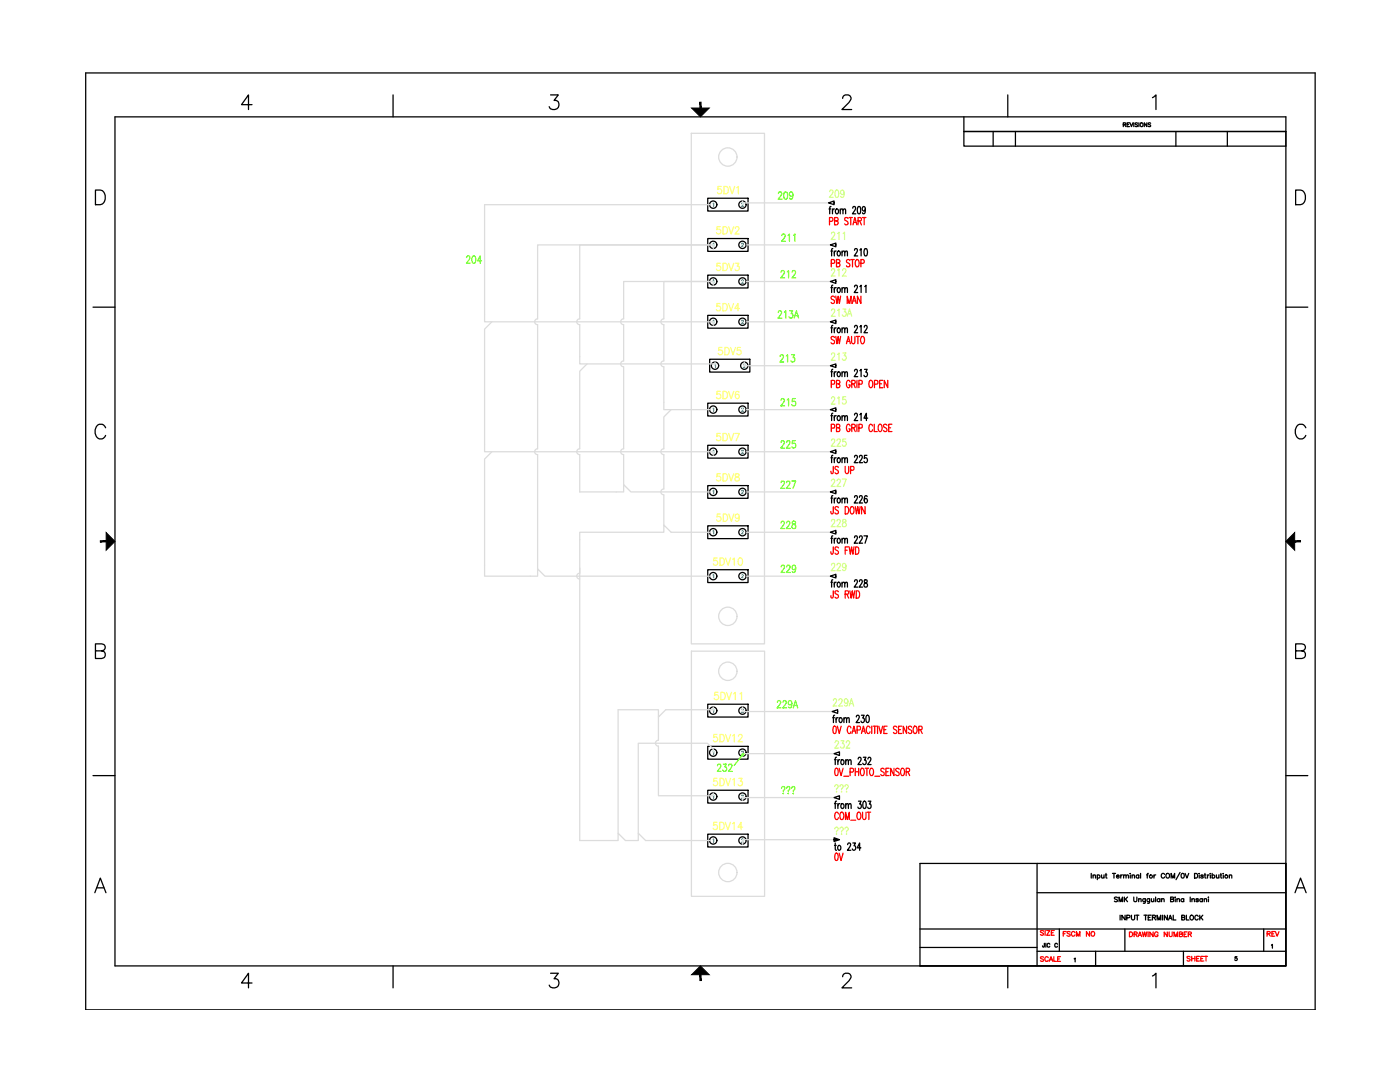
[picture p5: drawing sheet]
<svg xmlns="http://www.w3.org/2000/svg" width="279mm" height="216mm" viewBox="0 0 279 216" stroke-linecap="round" stroke-linejoin="round" font-family="sans-serif">
<defs><g id="words">
<g font-size="4.4" fill="#ffff7f">
<text x="142.2" y="39.9">5DV1</text>
<text x="142.2" y="48">5DV2</text>
<text x="142.2" y="63.1">5DV4</text>
<text x="142.5" y="72">5DV5</text>
<text x="142.2" y="80.8">5DV6</text>
<text x="142.2" y="89.3">5DV7</text>
<text x="142.2" y="105.1">5DV9</text>
<text x="141.5" y="113.9">5DV10</text>
<text x="141.5" y="158">5DV13</text>
<text x="141.5" y="166.9">5DV14</text>
</g>
<g font-size="4.4" fill="#7fff00">
<text x="154.5" y="40.9">209</text>
<text x="92.1" y="53.6">204</text>
<text x="154.9" y="56.8">212</text>
<text x="154.9" y="73.4">213</text>
<text x="154.9" y="82.2">215</text>
<text x="154.9" y="90.7">225</text>
<text x="154.9" y="98.8">227</text>
<text x="154.9" y="106.5">228</text>
<text x="154.9" y="115.4">229</text>
<text x="142.2" y="155.2">232</text>
</g>
<g font-size="4.4">
<text x="164.7" y="40.6">209</text>
<text x="165.1" y="56.4">212</text>
<text x="165.1" y="73">213</text>
<text x="165.1" y="81.8">215</text>
<text x="165.1" y="90.3">225</text>
<text x="165.1" y="106.2">228</text>
<text x="165.1" y="115">229</text>
<text x="165.8" y="150.6">232</text>
<text x="165.8" y="172.9">0V</text>
</g>
<text font-size="4.4" fill="#dcdcdc" x="141.5" y="149.2">5DV12</text>
<text font-size="4" x="251.9" y="188">REV</text>
</g></defs>
<g fill="none" stroke="#000" stroke-width=".25">
<path d="M17.1 14.6h245.4v186.9h-245.4zM78.4 18.9v4.4M109.9 18.9h1.5l-.8 1.1a.94 .94 0 0 1 1 1.1 .94 .94 0 0 1-1.3 .8l-.4-.2-.3-.4M168.2 19.6a.69 .69 0 0 1 .5-.7h.6a.7 .7 0 0 1 .4 1.1l-1.7 1.9h2M201.1 18.9v4.4M230 19.5l.7-.6v3M19.1 37.9h.9a1.56 1.56 0 0 1 1 1.5 1.56 1.56 0 0 1-1 1.4h-.9zM22.9 23.3h233.7v169.4h-233.7zM50.3 20.9h-2.1l1.4-2v3M141.2 39.6h8.1v2.5h-8.1zM192.4 23.3v2.9h64.2h-64.2v3h64.2M198.2 26.2v3"/>
<path d="M202.6 26.2v3M224.2 24.9l.4-.1 .1-.1-.5-.2v.8M224.4 24.9l.3 .4M224.9 24.9h.3M225.4 24.5h-.5v.8h.5M225.5 24.5l.3 .8 .3-.8M226.3 24.5v.8M227 24.6l-.1-.1-.4 .1 .1 .2 .4 .1v.3h-.5M227.3 24.5v.8M228.9 24.5v.8l-.5-.8v.8M229.6 24.6l-.1-.1-.4 .1 .1 .2 .4 .1v.3h-.5M234.7 26.2v3"/>
<path d="M244.9 26.2v3M258.6 37.9h.9a1.56 1.56 0 0 1 1.1 1.5 1.56 1.56 0 0 1-1.1 1.4h-.9zM141.2 47.6h8.1v2.6h-8.1zM141.2 54.9h8.1v2.6h-8.1zM165.7 48.9l1.1-.4v.7zM165.8 50.1h.4M165.8 41.2l-.2 .3v1.2M166.1 41.7v1M166.2 49.6l-.2 .1v.2v1.2M166.2 56.9l-.2 .1v.2v1.2M166.5 50.1v1M166.5 57.4v1"/>
<path d="M166.5 41.7l-.2 .1-.2 .3M166.9 41.8a.47 .47 0 0 1 .5 .3 .47 .47 0 0 1-.3 .6l-.2-.1-.2-.4zM166.9 50.1l-.3 .1-.1 .3M167.2 50.2a.47 .47 0 0 1 .6 .3 .47 .47 0 0 1-.3 .6l-.3-.1-.1-.4zM167.2 57.5a.47 .47 0 0 1 .6 .3 .47 .47 0 0 1-.3 .6l-.3-.1-.1-.4zM167.7 42l.2-.3 .3 .1v.9M167.7 41.7v1M168 50.4l.3-.3 .2 .1 .1 .9M168 57.7l.3-.3 .2 .1 .1 .9M168 50.1v1M168 57.4v1M168.2 42l.3-.3 .2 .1 .1 .9"/>
<path d="M168.6 50.4l.2-.3 .3 .1v.9M168.6 57.7l.2-.3 .3 .1v.9M170.2 41.5v-.1a.32 .32 0 0 1 .5-.1 .32 .32 0 0 1 0 .5l-.6 .9h.7M170.5 49.9l.1-.2a.32 .32 0 0 1 .4 0 .32 .32 0 0 1 .1 .5l-.6 .9h.7M170.5 57.2l.1-.2a.32 .32 0 0 1 .4 0 .32 .32 0 0 1 .1 .5l-.6 .9h.7M171.2 41.3h.4l.1 .2v.9l-.2 .3-.3-.1v-.2l-.1-.6zM171.6 49.9l.3-.3v1.5M171.6 57.2l.3-.3v1.5M172.6 49.7h.4l.1 .5v.6l-.3 .3-.2-.1-.1-.2-.1-.6zM172.6 57.2l.2-.3v1.5M172.7 41.7l-.1 .3a.39 .39 0 0 1-.5-.4 .39 .39 0 0 1 .5-.3l.1 .4a.71 .71 0 0 1-.4 1l-.2-.2M18.6 61.3h4.3"/>
<path d="M141.2 62.9h8.1v2.6h-8.1zM141.6 71.7h8v2.5h-8zM165.7 64.2l1.1-.3v.7zM165.8 65.4h.4M166.2 64.9l-.2 .3v1.2M166.2 73.7l-.2 .3v1.2M166.5 65.4v1M166.5 74.2v1M166.9 65.4l-.3 .1-.1 .3M166.9 74.2l-.3 .1-.1 .3M167.2 65.5a.46 .46 0 0 1 .6 .3 .46 .46 0 0 1-.3 .6l-.3-.1-.1-.3zM167.2 74.3a.46 .46 0 0 1 .6 .3 .46 .46 0 0 1-.3 .6l-.3-.1-.1-.3z"/>
<path d="M168 65.7l.3-.3 .2 .1 .1 .9M168 74.5l.3-.3 .2 .1 .1 .9M168 65.4v1M168 74.2v1M168.6 65.7l.2-.3 .3 .1v.9M168.6 74.5l.2-.3 .3 .1v.9M170.5 65.3l.1-.2a.32 .32 0 0 1 .4-.1 .32 .32 0 0 1 .1 .5l-.6 .9h.7M170.5 74.1l.1-.3a.32 .32 0 0 1 .4 0 .32 .32 0 0 1 .1 .5l-.6 .9h.7M171.6 65.2l.3-.3v1.5M171.6 74l.3-.3v1.5M172.5 65.3v-.2a.32 .32 0 0 1 .5-.1 .32 .32 0 0 1 0 .5l-.6 .9h.7M172.5 73.7h.6l-.3 .6a.4 .4 0 0 1 .3 .6 .4 .4 0 0 1-.7 0"/>
<path d="M256.6 61.3h4.4M21.1 85.4a1.08 1.08 0 0 0-1.2-.8 1.08 1.08 0 0 0-.9 1.2 1.28 1.28 0 0 0 .3 1.4 1.28 1.28 0 0 0 1.4 .2l.4-.5M141.2 80.4h8.1v2.6h-8.1zM141.2 88.9h8.1v2.5h-8.1zM141.2 96.9h8.1v2.5h-8.1zM165.7 98.2l1.1-.4v.7zM165.8 99.4h.4M166.2 82.5l-.2 .2v1.2M166.2 90.9h-.2v.2v1.2M166.2 98.9l-.2 .1v.2v1.2M166.5 82.9v1M166.5 91.3v1"/>
<path d="M166.5 99.4v1M166.9 99.4l-.3 .1-.1 .3M167.2 83a.46 .46 0 0 1 .6 .4 .46 .46 0 0 1-.3 .5h-.3l-.1-.4zM167.2 91.4a.47 .47 0 0 1 .6 .3 .47 .47 0 0 1-.3 .6h-.3l-.1-.4zM167.2 99.5a.47 .47 0 0 1 .6 .3 .47 .47 0 0 1-.3 .6l-.3-.1-.1-.4zM168 83.2l.3-.3 .2 .1 .1 .9M168 91.6l.3-.3 .2 .1 .1 .9M168 99.7l.3-.3 .2 .1 .1 .9M168 82.9v1M168 91.3v1M168 99.4v1M168.6 83.2l.2-.3 .3 .1v.9"/>
<path d="M168.6 91.6l.2-.3 .3 .1v.9M168.6 99.7l.2-.3 .3 .1v.9M170.5 82.8l.1-.2a.32 .32 0 0 1 .4 0 .32 .32 0 0 1 .1 .4l-.6 .9h.7M170.5 91.2l.1-.2a.32 .32 0 0 1 .4-.1 .32 .32 0 0 1 .1 .5l-.6 .9h.7M170.5 99.2l.1-.2a.32 .32 0 0 1 .4 0 .32 .32 0 0 1 .1 .5l-.6 .9h.7M171.5 91.2l.1-.2a.32 .32 0 0 1 .4-.1 .32 .32 0 0 1 0 .5l-.5 .9h.6M171.5 99.2l.1-.2a.32 .32 0 0 1 .4 0 .32 .32 0 0 1 0 .5l-.5 .9h.6M171.6 82.7l.3-.2v1.4M173 90.9h-.5v.5a.43 .43 0 0 1 .6 .4 .43 .43 0 0 1-.6 .4l-.1-.2M173.1 99.1l-.3-.2a.93 .93 0 0 0 0 1.5 .44 .44 0 0 0 .3-.5 .44 .44 0 0 0-.5-.4l-.1 .4M173.2 83.4h-.8l.5-.9v1.4M260.6 85.4a1.08 1.08 0 0 0-1.2-.8 1.08 1.08 0 0 0-.9 1.2 1.28 1.28 0 0 0 .3 1.4 1.28 1.28 0 0 0 1.4 .2l.4-.5"/>
<path d="M141.2 104.9h8.1v2.6h-8.1zM141.2 113.7h8.1v2.5h-8.1zM166.2 106.9l-.2 .1v.2v1.2M166.2 115.7l-.2 .1v.2v1.2M166.5 107.4v1M166.5 116.2v1M166.9 107.4l-.3 .1-.1 .3M166.9 116.2h-.3l-.1 .4M167.2 107.5a.47 .47 0 0 1 .6 .3 .47 .47 0 0 1-.3 .6l-.3-.1-.1-.3zM167.2 116.2a.47 .47 0 0 1 .6 .4 .47 .47 0 0 1-.3 .6l-.3-.1-.1-.4zM168 107.7l.3-.3 .2 .1 .1 .9M168 116.5l.3-.3h.2l.1 1"/>
<path d="M168 107.4v1M168 116.2v1M168.6 107.7l.2-.3 .3 .1v.9M168.6 116.5l.2-.3h.3v1M170.5 107.3l.1-.2a.32 .32 0 0 1 .4-.1 .32 .32 0 0 1 .1 .5l-.6 .9h.7M170.5 116l.1-.2a.32 .32 0 0 1 .4 0 .32 .32 0 0 1 .1 .4l-.6 1h.7M171.5 107.3l.1-.2a.32 .32 0 0 1 .4-.1 .32 .32 0 0 1 0 .5l-.5 .9h.6M171.5 116l.1-.2a.32 .32 0 0 1 .4 0 .32 .32 0 0 1 0 .4l-.5 1h.6M172.4 106.9h.7l-.5 1.5M172.5 115.8v.4a.54 .54 0 0 1 .6 .3 .54 .54 0 0 1-.2 .7 .46 .46 0 0 1-.5-.5 .46 .46 0 0 1 .5-.5l.2-.2-.1-.2zM19.1 129.9h1.2l.4-.2a.69 .69 0 0 0 0-1.1l-1.6-.1v2.9h1.2l.4-.2a.76 .76 0 0 0 .3-.8 .76 .76 0 0 0-.7-.5M258.6 129.9h1.2l.4-.2a.69 .69 0 0 0 0-1.1l-1.6-.1v2.9h1.2l.4-.2a.76 .76 0 0 0 .3-.8 .76 .76 0 0 0-.7-.5"/>
<path d="M18.6 154.8h4.3M141.2 140.5h8.1v2.6h-8.1zM141.2 148.9h8.1v2.6h-8.1zM141.2 157.7h8.1v2.5h-8.1zM166.1 142l1.1-.4v.7zM166.2 143.2h.3M166.5 159.1l1-.3v.7zM166.6 142.7l-.2 .1-.1 .2v1.2M166.9 143.2v1M166.9 151.1l-.2 .1v.2v1.2M166.9 159.9h-.2v.3v1.1M167.2 151.6v1"/>
<path d="M167.3 143.2l-.3 .1-.1 .3M167.6 143.3a.46 .46 0 0 1 .5 .4 .46 .46 0 0 1-.4 .5l-.3-.4zM168 151.7a.46 .46 0 0 1 .5 .3 .46 .46 0 0 1-.3 .6l-.3-.2zM168.4 143.5l.3-.3 .2 .1 .1 .9M168.4 143.2v1M168.8 151.9l.2-.3 .3 .1v.9M168.8 151.6v1M169 143.5l.2-.3 .2 .1 .1 .9M169.3 151.9l.3-.3 .2 .1 .1 .9M170.9 143.1v-.3a.32 .32 0 0 1 .5 0 .32 .32 0 0 1 0 .5l-.5 .9h.6M171.3 151.5v-.3a.32 .32 0 0 1 .5 0 .32 .32 0 0 1 0 .5l-.6 .9h.7M171.3 159.9h.6l-.3 .5a.41 .41 0 0 1 .3 .6 .41 .41 0 0 1-.7 .1"/>
<path d="M171.9 142.7h.6l-.3 .6a.42 .42 0 0 1 .3 .5 .42 .42 0 0 1-.6 .2l-.1-.1M172.3 151.1h.5l-.3 .6a.41 .41 0 0 1 .4 .6 .41 .41 0 0 1-.7 0M172.3 159.9h.2a.95 .95 0 0 1 .1 1.4h-.1a1.16 1.16 0 0 1-.2-1.4zM173 142.8l.2-.1a.95 .95 0 0 1-.1 1.5l-.3-.3v-.4zM173.2 151.5l.1-.3a.32 .32 0 0 1 .4 0 .32 .32 0 0 1 .1 .5l-.6 .9h.6M173.3 159.9h.5l-.3 .5a.41 .41 0 0 1 .4 .6 .41 .41 0 0 1-.7 .1M256.6 154.8h4.4M18.9 178.1l1.1-2.9 1.1 2.9M19.3 177.2h1.4M141.2 166.4h8.1v2.6h-8.1zM166.5 167.2l1 .3-1 .4zM166.5 160.4h.4"/>
<path d="M166.6 167.4l.5 .1-.5 .2zM167.2 160.4v.9M167.6 160.4h-.2l-.2 .4M168 160.4a.46 .46 0 0 1 .5 .4 .46 .46 0 0 1-.3 .5l-.3-.2zM168.8 160.6l.2-.2h.3v.9M168.8 160.4v.9M169.3 160.6l.3-.2h.2l.1 .9M171.8 169.2h-.7l.5-1v1.5M183.6 172.3h73v20.4h-73zM207 172.3v20.4M207 178.1h49.6M217.8 174.3v.9"/>
<path d="M218.1 174.8l.3-.2h.2v.6M218.1 174.6v.6M219 174.7a.3 .3 0 0 1 .4 0 .3 .3 0 0 1 0 .4 .3 .3 0 0 1-.4 0M219 174.6v.9M219.8 174.6l.1 .6h.2l.2-.2M220.3 174.6v.6M220.6 174.6h.3M220.7 174.3v.7l.2 .2M222 174.3h.6M222.3 174.3v.9M222.8 174.9h.6a.3 .3 0 0 0-.5-.3 .3 .3 0 0 0 0 .6l.5-.1M223 179.1l-.2-.1h-.3l-.1 .3 .5 .2 .1 .3-.2 .1-.4-.1"/>
<path d="M223.3 179.9v-.9l.4 .9 .3-.9v.9M223.7 174.6v.6M224 174.6l-.3 .3M224.2 174.8l.3-.2h.2v.6M224.2 174.6v.6M224.4 179v.9M224.6 179.4l.4 .5M224.7 174.8l.2-.2h.3v.6M225 179l-.6 .6M225.5 174.3h.1M225.6 174.6v.6M225.9 174.8l.2-.2h.3v.6"/>
<path d="M225.9 174.6v.6M226.3 179v.7l.2 .2 .3-.1 .1-.8M227.2 179.5l.3-.2 .2 .1v.5M227.2 179.3v.6M227.3 174.7a.3 .3 0 0 0-.5 0 .3 .3 0 0 0 0 .4 .3 .3 0 0 0 .5 0M227.3 174.6v.6M227.6 174.3v.9M228.6 179.3l-.1 .9h-.3M228.6 179.4a.3 .3 0 0 0-.5 0 .3 .3 0 0 0 0 .4 .3 .3 0 0 0 .5 0M228.8 174.6h.3M229.2 174.3l-.2 .1v.8M229.4 179.3v.9h-.4"/>
<path d="M229.4 179.4a.3 .3 0 0 0-.4 0 .3 .3 0 0 0 0 .4 .3 .3 0 0 0 .4 0M229.8 179.3v.6l.5-.1M230.3 179.3v.6M230.3 174.6v.6M230.6 179v.9M230.7 174.6l-.4 .3M231.5 179.4a.31 .31 0 0 0-.5 0 .31 .31 0 0 0 0 .5 .31 .31 0 0 0 .5-.1M231.5 179.3v.6M231.8 179.5l.5-.1v.5M231.8 179.3v.6M232.4 174.5a.38 .38 0 0 0-.5-.2 .38 .38 0 0 0-.1 .6 .35 .35 0 0 0 .2 .3 .35 .35 0 0 0 .4-.2M233.6 179.4h.5v-.4h-.5v.9l.6-.1v-.2l-.2-.2"/>
<path d="M233.7 175.2v-.9l.4 .9 .3-.9v.9M234.5 179v.1zM234.5 179.4v.5M234.9 179.5l.2-.2 .3 .1v.5M234.9 179.3v.6M235.5 174.1l-.8 1.4M235.9 174.3a.43 .43 0 0 1 .5 .4 .43 .43 0 0 1-.5 .5l-.2-.4zM236.2 179.4a.31 .31 0 0 0-.4 0 .31 .31 0 0 0 0 .5 .31 .31 0 0 0 .4-.1M236.2 179.3v.6M236.5 174.3l.4 .9 .3-.9M237.5 179v.9M237.9 179.5l.4-.1 .1 .5"/>
<path d="M237.9 179.3v.6M238.4 174.3a.5 .5 0 0 1 .6 .2 .5 .5 0 0 1-.2 .7h-.4zM239.2 179.4l-.2-.1-.3 .1 .4 .3v.2l-.4-.1M239.3 174.3h.1M239.3 174.6v.6M240 179.4a.3 .3 0 0 0-.5 0 .3 .3 0 0 0 0 .4 .3 .3 0 0 0 .5 0M240 179.3v.6M240.1 174.7l-.2-.1-.3 .1 .5 .2v.3l-.5-.1M240.3 179.5l.5-.1v.5M240.3 179.3v.6M240.3 174.6h.4M240.5 174.3v.7l.2 .2"/>
<path d="M241 174.6v.6M241.2 179v.1zM241.2 179.4v.5M241.3 174.6l-.3 .3M241.5 174.3h.1M241.6 174.6v.6M241.9 174.7a.3 .3 0 0 1 .5 0 .3 .3 0 0 1 0 .4 .3 .3 0 0 1-.5 0M241.9 174.3v.9M242.8 174.6v.6h.2l.2-.2M243.2 174.6v.6M243.5 174.6h.3M243.6 174.3v.7l.3 .2"/>
<path d="M244.1 174.3h.1M244.1 174.6v.6M245.3 174.8l.3-.2h.2v.6M245.3 174.6v.6M258.4 178.1l1.1-2.9 1.2 2.9M258.8 177.2h1.4M50.3 196.1h-2.1l1.4-1.9v2.9M78.4 192.7v4.4M109.9 194.2h1.5l-.8 1.1a.94 .94 0 0 1 1 1.1 .94 .94 0 0 1-1.3 .7l-.4-.1-.3-.4M168.2 194.9a.69 .69 0 0 1 .5-.7h.6a.7 .7 0 0 1 .4 1.1l-1.7 1.8h2M183.6 185.4h73M183.6 189.1h23.4"/>
<path d="M201.1 192.7v4.4M207 189.8h49.6M208.4 188.2v.8h-.2l-.1-.3M208.7 188.2v.8M209.5 188.4a.27 .27 0 0 0-.3-.2 .27 .27 0 0 0-.2 .3v.2a.27 .27 0 0 0 .2 .3 .27 .27 0 0 0 .3-.2M211 188.4a.27 .27 0 0 0-.3-.2 .27 .27 0 0 0-.2 .3v.2a.27 .27 0 0 0 .2 .3 .27 .27 0 0 0 .3-.2M211.4 185.4v4.4M214.4 191.3l.2-.1v.7M218.7 189.8v2.9M223.5 182.6v1M224.5 185.4v4.4M224.5 182.6v1l-.6-1v1"/>
<path d="M224.9 183.1h.5l.1-.4-.6-.1v1M225.8 182.6v.7l.3 .3 .3-.2v-.8M226.7 182.6h.6M227 182.6v1M228.3 182.6h.6M228.6 182.6v1M229.2 183.1h.3M229.7 182.6h-.5v1h.5M230 194.7l.7-.5v2.9M230 183.1l.5-.1 .1-.2-.2-.2h-.4v1M230.3 183.1l.3 .5M230.9 183.6v-1l.4 1 .3-1v1"/>
<path d="M232 182.6v1M233 182.6v1l-.6-1v1M233.2 183.6l.4-1 .3 1M233.3 183.3h.5M234.1 182.6v1h.6M235.8 183.1l.6-.1v-.3l-.6-.1v1l.6-.1 .1-.2-.3-.2M236.2 189.8v2.9M236.8 182.6v1h.5M237.6 182.8l.1-.2a.45 .45 0 0 1 .5 .5 .45 .45 0 0 1-.5 .4l-.2-.3zM239.1 182.9a.34 .34 0 0 0-.4-.3 .34 .34 0 0 0-.2 .4v.2a.34 .34 0 0 0 .2 .4 .34 .34 0 0 0 .4-.3M239.4 182.6v1M239.6 183l.5 .6"/>
<path d="M240.1 182.6l-.7 .7M246.9 190.9h-.4v.3a.27 .27 0 0 1 .4 0 .27 .27 0 0 1-.1 .4 .27 .27 0 0 1-.4-.1M252.2 185.4v4.4"/>
<circle cx="227.8" cy="24.8" r=".35"/>
<circle cx="142.3" cy="40.8" r=".73"/>
<circle cx="142.3" cy="48.9" r=".73"/>
<circle cx="142.3" cy="56.2" r=".73"/>
<circle cx="148.2" cy="40.8" r=".73"/>
<circle cx="148.2" cy="48.9" r=".73"/>
<circle cx="148.2" cy="56.2" r=".73"/>
<circle cx="142.3" cy="64.2" r=".73"/>
<circle cx="142.7" cy="73" r=".73"/>
<circle cx="148.2" cy="64.2" r=".73"/>
<circle cx="148.5" cy="73" r=".73"/>
<circle cx="142.3" cy="98.2" r=".73"/>
<circle cx="142.3" cy="90.1" r=".73"/>
<circle cx="142.3" cy="81.7" r=".73"/>
<circle cx="148.2" cy="81.7" r=".73"/>
<circle cx="148.2" cy="90.1" r=".73"/>
<circle cx="148.2" cy="98.2" r=".73"/>
<circle cx="142.3" cy="106.2" r=".73"/>
<circle cx="142.3" cy="115" r=".73"/>
<circle cx="148.2" cy="106.2" r=".73"/>
<circle cx="148.2" cy="115" r=".73"/>
<circle cx="142.3" cy="158.9" r=".73"/>
<circle cx="142.3" cy="141.8" r=".73"/>
<circle cx="142.3" cy="150.2" r=".73"/>
<circle cx="148.2" cy="150.2" r=".73"/>
<circle cx="148.2" cy="141.8" r=".73"/>
<circle cx="148.2" cy="158.9" r=".73"/>
<circle cx="142.3" cy="167.7" r=".73"/>
<circle cx="148.2" cy="167.7" r=".73"/>
<circle cx="229.7" cy="174.9" r=".32"/>
<circle cx="233" cy="174.7" r=".42"/>
<circle cx="244.7" cy="174.9" r=".32"/>
</g>
<g fill="#000" stroke="#000" stroke-width=".2">
<path d="M138 21.6h3.5l-1.7 1.7zM21.2 106.3l1.7 1.7-1.7 1.8zM258.4 106.3v3.5l-1.8-1.8zM139.8 192.7l1.7 1.8h-3.5z"/>
<path d="M139.7 20.4l.2 1.2v-1.2zM139.7 20.4l.2 1.2h-.2z"/>
<path d="M20 107.9v.2l1.2-.2zM20 108.1l1.2-.2v.2z"/>
<path d="M258.4 108.1h1.1v-.2zM258.4 107.9h1.1l-1.1 .2z"/>
<path d="M139.7 194.5v1.2h.2zM139.7 194.5h.2v1.2z"/>
</g>
<g fill="none" stroke="#f00" stroke-width=".25">
<path d="M165.5 44.2l.6-.1v-.6l-.6-.1v1.5M166.5 59.3v-.1a.37 .37 0 0 0-.6 .1l.1 .4 .3 .2a.37 .37 0 0 1 .2 .6 .37 .37 0 0 1-.6-.2M166.6 44.1l.6-.1 .1-.2-.1-.3-.6-.1v1.5h.4l.2-.2 .1-.3-.3-.3M166.8 59.1l.2 1.5 .3-1.5 .2 1.5 .3-1.5M169.2 43.6l-.2-.2-.4 .2 .1 .4 .4 .2a.37 .37 0 0 1 .1 .6 .37 .37 0 0 1-.6-.1M169.4 43.4h.7M169.8 43.4v1.5M170.2 44.9l.4-1.5 .4 1.5M170.4 44.4h.5M171.2 44.1l.6-.1v-.5l-.6-.1v1.5M171.6 44.1l.3 .8M171.8 52.5h.6l.1-.2-.1-.4-.6-.1v1.4"/>
<path d="M171.8 59.1v1.5l-.7-1.5v1.5M172.1 43.4h.7M172.5 43.4v1.5M165.9 76.7l.6-.1v-.6l-.6-.1v1.5M166.5 67.3v-.1a.39 .39 0 0 0-.6 .1v.3l.4 .3a.37 .37 0 0 1 .2 .6 .37 .37 0 0 1-.6-.1M166.8 67.1l.2 1.5 .3-1.5 .2 1.5 .3-1.5M166.9 76.6l.6-.1 .1-.2-.1-.3-.6-.1v1.5l.6-.1 .1-.4-.2-.3M168.9 68.6l.4-1.5 .4 1.5M169.1 60.6v-1.5l.4 1.5 .4-1.5v1.5M169.7 76.2l-.3-.3a.82 .82 0 0 0-.3 1.4l.3 .1 .2-.3 .1-.3h-.3M169.9 67.1l.1 1.3 .2 .2 .4-.2v-1.3M170 76.6l.6-.1 .1-.2-.1-.3-.6-.1v1.5"/>
<path d="M170.1 60.6l.4-1.5 .4 1.5M170.2 60.1h.5M170.3 76.6l.4 .8M170.9 67.1h.7M171 75.9v1.5M171.2 67.1v1.5M171.4 76.7l.6-.1v-.6l-.6-.1v1.5M171.9 67.2l.1-.1a.82 .82 0 0 1 .3 1.4l-.1 .1a.86 .86 0 0 1-.3-1.4zM173.6 76l.1-.1a.82 .82 0 0 1 .3 1.4l-.1 .1a.84 .84 0 0 1-.3-1.4zM174.5 76.7l.6-.1 .1-.2-.1-.4-.6-.1v1.5M175.6 76.6h.3M176.2 75.9h-.6v1.5h.6"/>
<path d="M177.2 75.9v1.5l-.7-1.5v1.5M165.9 85.4h.6v-.7h-.6v1.4M166.3 93.1v1.1l-.2 .3-.2-.1-.1-.4M166.9 85.4l.6-.1 .1-.2-.1-.4h-.6v1.4h.6l.1-.5-.2-.2M167.3 93.3l-.2-.2-.5 .2 .1 .3 .4 .2a.37 .37 0 0 1 .1 .6 .37 .37 0 0 1-.6-.1M168.7 93.1v1l.3 .4 .2-.1 .2-.3v-1M169.7 85l-.3-.3a.82 .82 0 0 0-.3 1.4h.3l.2-.2 .1-.3h-.3M169.8 93.8l.5-.1v-.6h-.5v1.4M170 85.4l.6-.1 .1-.2-.1-.4h-.6v1.4M171 84.7v1.4M171.4 85.4h.6v-.7h-.6v1.4M174.1 85a.39 .39 0 0 0-.5-.3 .39 .39 0 0 0-.2 .5v.4a.39 .39 0 0 0 .3 .5 .39 .39 0 0 0 .4-.3"/>
<path d="M174.5 84.7v1.4h.6M175.5 84.7h.1a.78 .78 0 0 1 .5 .7 .78 .78 0 0 1-.5 .7 1.07 1.07 0 0 1-.1-1.4zM177 84.9l-.2-.2h-.4v.4a.62 .62 0 0 1 .5 1h-.3l-.3-.2M177.4 85.4h.3M178 84.7h-.6v1.4h.6M166.3 101.1l-.1 1.4h-.3l-.1-.4M166.3 109.1v1.1l-.2 .4-.2-.2-.1-.3M166.3 117.9v1.1l-.2 .4-.2-.2-.1-.3M167.3 101.3l-.1-.2a.35 .35 0 0 0-.5 .1 .35 .35 0 0 0 .1 .5l.3 .1a.37 .37 0 0 1 .1 .6 .37 .37 0 0 1-.6-.1M167.3 109.3l-.2-.2-.5 .2 .1 .4 .4 .2a.37 .37 0 0 1 .1 .6 .37 .37 0 0 1-.6-.1M167.3 118.1l-.2-.2-.5 .2 .1 .3 .4 .3a.37 .37 0 0 1 .1 .6 .37 .37 0 0 1-.6-.2M168.7 101.1a.77 .77 0 0 1 .7 .4 .77 .77 0 0 1-.1 .8l-.3 .2h-.3z"/>
<path d="M168.7 118.6l.6-.1 .1-.2-.1-.3-.6-.1v1.5M168.7 109.8h.4M169 118.6l.4 .8M169.3 109.1h-.6v1.5M169.5 109.1l.2 1.5 .2-1.5 .3 1.5 .2-1.5M169.6 117.9l.3 1.5 .2-1.5 .2 1.5 .3-1.5M169.9 101.1a.83 .83 0 0 1 .3 1.4h-.1a.83 .83 0 0 1-.2-1.4zM170.7 101.1l.2 1.4 .3-1.4 .2 1.4 .3-1.4M170.7 109.1a.78 .78 0 0 1 .8 .5 .78 .78 0 0 1-.3 .9l-.5 .1zM170.9 117.9a.78 .78 0 0 1 .7 .5 .78 .78 0 0 1-.2 .9l-.5 .1zM172.6 101.1v1.4l-.7-1.4v1.4M166.4 145h.4l.1 .2v.9l-.3 .3-.2-.1-.2-.6z"/>
<path d="M166.7 153.4h.4l.2 .5-.1 .6-.2 .3-.3-.1-.1-.2v-.6zM167.1 144.9l.4 1.5 .4-1.5M167.5 153.3l.4 1.5 .4-1.5M168.4 154.9h1M169.7 154.1l.5-.1 .1-.2-.1-.4-.5-.1v1.5M169.8 145.3a.38 .38 0 0 0-.5-.4 .38 .38 0 0 0-.2 .6l.2 .8 .3 .1 .2-.4M170 146.4l.4-1.5 .4 1.5M170.7 153.3v1.5M170.7 154h.7M171 145.7l.6-.1v-.6l-.6-.1v1.5M171.4 153.3v1.5M171.9 153.4l.1-.1a.84 .84 0 0 1 .3 1.4l-.1 .1a.83 .83 0 0 1-.3-1.4z"/>
<path d="M171.9 146.4l.4-1.5 .4 1.5M172.1 145.9h.5M172.7 153.3h.7M173 153.3v1.5M173.6 145.3a.39 .39 0 0 0-.5-.4 .39 .39 0 0 0-.2 .6v.3a.39 .39 0 0 0 .2 .5 .39 .39 0 0 0 .5-.3M173.8 153.4v-.1a.82 .82 0 0 1 .3 1.4l-.1 .1a.84 .84 0 0 1-.2-1.4zM174 144.9v1.5M174.2 144.9h.7M174.6 144.9v1.5M174.6 154.9h1M175.1 144.9v1.5M175.4 144.9l.4 1.5 .3-1.5"/>
<path d="M176.4 145.6h.4M176.5 153.5l-.5-.2a.33 .33 0 0 0-.2 .3 .33 .33 0 0 0 .2 .3l.3 .2a.37 .37 0 0 1 .1 .6 .37 .37 0 0 1-.6-.1M176.8 154h.4M177 144.9h-.6v1.5h.6M177.4 153.3h-.6v1.5h.6M178.4 153.3v1.5l-.7-1.5v1.5M179 145.1l-.1-.1a.35 .35 0 0 0-.5 0 .35 .35 0 0 0 .1 .5l.3 .2a.37 .37 0 0 1 .1 .6 .37 .37 0 0 1-.6-.2M179.3 145.6h.4M179.5 153.5l-.3-.2-.3 .1-.1 .4a.62 .62 0 0 1 .5 .9l-.3 .1-.2-.2M179.9 153.4l.1-.1a.82 .82 0 0 1 .3 1.4l-.1 .1a.84 .84 0 0 1-.3-1.4zM180 144.9h-.7v1.5h.7M180.8 154l.6-.1 .1-.2-.1-.3-.6-.1v1.5"/>
<path d="M180.9 144.9v1.5l-.6-1.5v1.5M181.2 154l.3 .8M181.9 145.1v-.1a.39 .39 0 0 0-.6 .1v.3l.5 .3a.37 .37 0 0 1 .1 .6 .37 .37 0 0 1-.6-.2M182.4 145l.1-.1a.86 .86 0 0 1 .3 1.4l-.1 .1a.82 .82 0 0 1-.3-1.4zM183.4 145.6l.5-.1 .1-.2-.1-.3-.5-.1v1.5M183.7 145.6l.3 .8M167.3 162.4a.39 .39 0 0 0-.5-.3 .39 .39 0 0 0-.2 .5v.4a.39 .39 0 0 0 .2 .5 .39 .39 0 0 0 .5-.3M167.8 162.1h.1a.78 .78 0 0 1 .5 .7 .78 .78 0 0 1-.5 .7 1.07 1.07 0 0 1-.1-1.4zM168.7 163.5v-1.4l.4 1.4 .4-1.4v1.4M169.8 163.7h1M171.2 162.1h.1a.78 .78 0 0 1 .5 .7 .78 .78 0 0 1-.5 .7 1.07 1.07 0 0 1-.1-1.4zM172.1 162.1v1l.3 .4 .4-.2v-1.2"/>
<path d="M173.1 162.1h.7M173.4 162.1v1.4M208.3 185.8l-.3-.1h-.3v.3l.5 .2 .1 .3-.3 .1-.4-.1M208.3 191l-.3-.1-.4 .1 .1 .3 .6 .3-.3 .2-.4-.1M208.6 185.7v.9M208.9 185.7h.6l-.6 .9h.6M209.2 191.1a.38 .38 0 0 0-.5-.2 .38 .38 0 0 0-.2 .6 .35 .35 0 0 0 .3 .3 .35 .35 0 0 0 .4-.2M209.4 191.8l.3-.9 .4 .9M209.5 191.5h.5M209.8 186.1h.4M210.3 190.9v.9h.5M210.4 185.7h-.6v.9h.6"/>
<path d="M211.1 191.3h.3M211.6 190.9h-.5v.9h.5M212.2 186.3h.3M212.8 185.9h-.6v.9M213.6 186l-.3-.1-.4 .1 .1 .2 .5 .3v.3h-.3l-.3-.1M214.5 186.1a.35 .35 0 0 0-.4-.2 .35 .35 0 0 0-.3 .3v.3a.35 .35 0 0 0 .3 .3 .35 .35 0 0 0 .4-.2M214.8 186.8v-.9l.4 .9 .3-.9v.9M217.4 185.9v.9l-.6-.9v.9M217.8 186l.2-.1a.45 .45 0 0 1 .5 .5 .45 .45 0 0 1-.6 .4l-.2-.3zM225.4 186a.51 .51 0 0 1 .6 .2 .51 .51 0 0 1-.2 .7h-.4zM226.3 186.4h.6v-.4h-.6v.9M226.6 186.4l.3 .5"/>
<path d="M227.1 186.9l.4-.9 .3 .9M227.3 186.6h.4M228 186l.2 .9 .2-.9 .2 .9 .3-.9M229.1 186v.9M230.1 186v.9l-.6-.9v.9M231.1 186.2a.35 .35 0 0 0-.4-.2 .35 .35 0 0 0-.3 .3v.3a.34 .34 0 0 0 .4 .3 .34 .34 0 0 0 .3-.3h-.2M233 186v.9l-.7-.9v.9M233.3 186v.6l.3 .3 .3-.1v-.8M234.3 186.9v-.9l.4 .9 .3-.9v.9M235.4 186.4h.5v-.4h-.5v.9l.5-.1v-.3l-.1-.1M236.3 186.4h.4M236.9 186h-.6v.9h.6"/>
<path d="M237.2 186.4h.5v-.4h-.5v.9M237.4 186.4l.4 .5M237.5 191l-.2-.2-.4 .2 .1 .2 .5 .2-.1 .3-.3 .1-.2-.2M237.8 190.8v1M237.8 191.3h.7M238.5 190.8v1M238.8 191.3h.4M239.4 190.8h-.6v1h.6M239.6 191.3h.4M240.2 190.8h-.6v1h.6M240.4 190.8h.6M240.7 190.8v1"/>
</g>
<path d="M142.3 56l.1-.2v.8M148 56l.1-.2 .2 .1-.3 .7h.4M142.3 97.9l.1-.1v.7M148 98l.1-.2 .2 .1-.3 .6h.4M142.3 141.6l.1-.2v.8M148 141.6l.3-.2 .1 .2-.4 .6h.4" fill="none" stroke="#0ff" stroke-width=".25"/>
<g fill="none" stroke="#ffff7f" stroke-width=".25">
<path d="M143.7 52.5h-.6l-.1 .7a.48 .48 0 0 1 .8 0 .48 .48 0 0 1-.1 .7 .48 .48 0 0 1-.7-.2M144.3 52.5a.75 .75 0 0 1 .9 .8 .75 .75 0 0 1-.9 .7zM145.4 52.5l.5 1.5 .5-1.5M146.8 52.5h.7l-.4 .6a.45 .45 0 0 1 .4 .7 .45 .45 0 0 1-.8-.1M143.7 94.5h-.6l-.1 .7a.48 .48 0 0 1 .8 0 .48 .48 0 0 1-.1 .7 .48 .48 0 0 1-.7-.2M144.3 94.5a.75 .75 0 0 1 .9 .8 .75 .75 0 0 1-.9 .7zM145.4 94.5l.5 1.5 .5-1.5M146.8 94.6l-.1 .3 .2 .2a.48 .48 0 0 1 .6 .3 .48 .48 0 0 1-.3 .6h-.2a.48 .48 0 0 1-.3-.6 .48 .48 0 0 1 .6-.3l.2-.4a.48 .48 0 0 0-.7-.1zM143.3 138.1h-.6l-.1 .7a.48 .48 0 0 1 .7 0 .48 .48 0 0 1-.1 .7 .48 .48 0 0 1-.7-.2M143.9 138.1a.74 .74 0 0 1 .9 .8 .74 .74 0 0 1-.9 .7zM145 138.1l.5 1.5 .5-1.5M146.4 138.4l.3-.3v1.5"/>
<path d="M147.7 138.4l.3-.3v1.5"/>
</g>
<g fill="none" stroke="#dcdcdc" stroke-width=".25">
<path d="M138 26.6h14.6v101.9h-14.6zM141.6 40.8h-44.9v23.4h45.6v.7M141.6 48.9h-34.3v14.7a.58 .58 0 0 0-.6 .6 .58 .58 0 0 0 .6 .6v24.7a.58 .58 0 0 0-.6 .6 .58 .58 0 0 0 .6 .6v22.8M141.6 56.2h-17.1v7.4M142.3 49.6v-.7h-26.6v14.7a.58 .58 0 0 0-.6 .6 .58 .58 0 0 0 .6 .6v7.8h27v-.4M142.3 56.9v-.7h-9.8v7.4a.58 .58 0 0 0-.6 .6 .58 .58 0 0 0 .6 .6v7.2a.58 .58 0 0 0-.6 .6 .58 .58 0 0 0 .6 .6v8.5h9.1M148.2 40.1v.4h17.2M148.9 48.9h16.8M148.9 56.2h16.8M98.2 64.2l-1.5 1.5v24.4h45.6v.8M117.2 72.6l-1.5 1.5v15.4a.58 .58 0 0 0-.6 .6 .58 .58 0 0 0 .6 .6v7.5h8.8v-1.5l1.4 1.5h15.7M124.4 72a.58 .58 0 0 0-.5 .6 .58 .58 0 0 0 .5 .6"/>
<path d="M124.4 63.6a.58 .58 0 0 0-.5 .6 .58 .58 0 0 0 .5 .6M124.5 64.8v7.2M124.5 73.2v16.3M148.5 72.2v.8h17.2M148.9 64.2h16.8M98.2 90.1l-1.5 1.5v23.4h10.6v-1.5l1.5 1.5h32.8M124.4 89.5a.58 .58 0 0 0-.5 .6 .58 .58 0 0 0 .5 .6M124.5 90.7v6M133.9 81.7l-1.4 1.5v6.3a.58 .58 0 0 0-.6 .6 .58 .58 0 0 0 .6 .6v6.9a.58 .58 0 0 0-.6 .6 .58 .58 0 0 0 .6 .5v6M148.9 98.2h16.8M148.9 81.7h16.8M148.9 90.1h16.8"/>
<path d="M115.7 114.4a.58 .58 0 0 0-.6 .6 .58 .58 0 0 0 .6 .5M141.6 106.2h-7.7l-1.4-1.5v1.5h-16.8v61.5h7.7v-1.4l1.4 1.4h2.6v-1.4l1.4 1.4h12.8M148.9 106.2h16.8M148.9 115h16.8M138 129.9h14.6v49h-14.6zM131.4 147.7a.58 .58 0 0 0-.6 .6 .58 .58 0 0 0 .6 .6M131.4 148.9v9.9h10.9v-.6M131.4 143.1v4.6M142.3 149.5l-1.1-1.2h-13.8v18M142.3 141.1v.5h-9.4l-1.5 1.5v-1.5h-8v24.7M148.2 141.1v.9h17.9M166.5 150.4h-18.3v.5"/>
<path d="M166.5 159.1h-18.3v.6M166.5 167.5h-18.3v1"/>
<circle cx="145.3" cy="31.3" r="1.83"/>
<circle cx="145.3" cy="133.9" r="1.83"/>
<circle cx="145.3" cy="123" r="1.83"/>
<circle cx="145.3" cy="174.1" r="1.83"/>
</g>
<g fill="none" stroke="#dfff7f" stroke-width=".25">
<path d="M165.9 46.7l.3-.4 .3 .1 .1 .2-.2 .5-.5 .7h.8M167.2 46.6l.2-.3v1.5M168.3 46.6l.3-.3v1.5M165.9 62l.2-.3h.3l.2 .4-.7 1h.8M167.2 61.9l.2-.2v1.4M168.2 61.7h.6l-.3 .5a.43 .43 0 0 1 .4 .7 .43 .43 0 0 1-.8-.1M169.1 63.1l.4-1.4 .5 1.4M169.3 62.6h.5M165.9 96l.2-.3a.39 .39 0 0 1 .5 .1 .39 .39 0 0 1-.2 .6l-.5 .7h.8M167 96l.1-.2a.39 .39 0 0 1 .6 0 .39 .39 0 0 1-.1 .6l-.6 .7h.8M168.1 95.6h.8l-.6 1.5M166.3 139.8l.2-.4h.3l.2 .3-.2 .5-.6 .7h.8"/>
<path d="M167.4 139.8l.1-.2a.35 .35 0 0 1 .5-.1 .35 .35 0 0 1 0 .5l-.6 .9h.7M169.2 139.9l-.2 .4a.4 .4 0 0 1-.5-.2 .4 .4 0 0 1 .1-.5 .4 .4 0 0 1 .5 0l.1 .3a.7 .7 0 0 1-.5 1l-.2-.2M166.6 156.9l.1-.3a.36 .36 0 0 1 .5 .1 .36 .36 0 0 1 0 .5l-.3 .1v.3M166.9 157.9v.1zM167.6 156.9l.2-.3 .4 .1 .1 .3-.3 .3v.3M167.9 158h.1zM168.6 156.9l.1-.3a.36 .36 0 0 1 .5 .1 .36 .36 0 0 1 0 .5l-.2 .1v.3M168.9 158h.1zM169.5 140.9l.4-1.5 .5 1.5M169.7 140.4h.5M166.6 165.4l.1-.2a.35 .35 0 0 1 .5 0 .35 .35 0 0 1 0 .5l-.3 .1v.2M166.9 166.4v.1z"/>
<path d="M167.6 165.4l.2-.3 .4 .1v.4l-.2 .2v.2M167.9 166.4h.1zM168.6 165.4l.1-.2a.35 .35 0 0 1 .5 0 .35 .35 0 0 1 0 .5l-.2 .1v.2M168.9 166.4h.1z"/>
</g>
<g fill="none" stroke="#7fff00" stroke-width=".25">
<path d="M156 47l.1-.2 .4-.1 .2 .4-.7 1h.8M157.3 47l.2-.3v1.4M158.4 47l.2-.3v1.4M155.3 62.4l.2-.4h.3l.2 .3-.1 .3-.6 .9h.7M156.5 62.3l.3-.3v1.5M157.6 62h.6l-.3 .6a.42 .42 0 0 1 .3 .6 .42 .42 0 0 1-.7 0M158.5 63.5l.4-1.5 .5 1.5M158.6 63h.6M155.1 140.1l.3-.3 .3 .1 .1 .2-.2 .5-.5 .7h.8M156 157.3v-.2a.35 .35 0 0 1 .6-.1 .35 .35 0 0 1-.1 .6l-.2 .1v.2M156.3 140.1l.2-.3 .3 .1 .1 .2-.2 .5-.5 .7h.8M156.3 158.3h.1z"/>
<path d="M157 157.3l.2-.4 .4 .2v.3l-.3 .3v.2M157.3 158.3v.1zM158 157.3l.2-.4 .4 .2v.4l-.3 .2v.2M158 140.3a.37 .37 0 0 1-.4 .4 .37 .37 0 0 1-.3-.5l.3-.4a.81 .81 0 0 1 .5 .7 .81 .81 0 0 1-.5 .8l-.2-.3M158.3 158.3h.1zM158.3 141.3l.5-1.5 .4 1.5M158.5 140.8h.5"/>
</g>
<use href="#words"/>
</svg>
